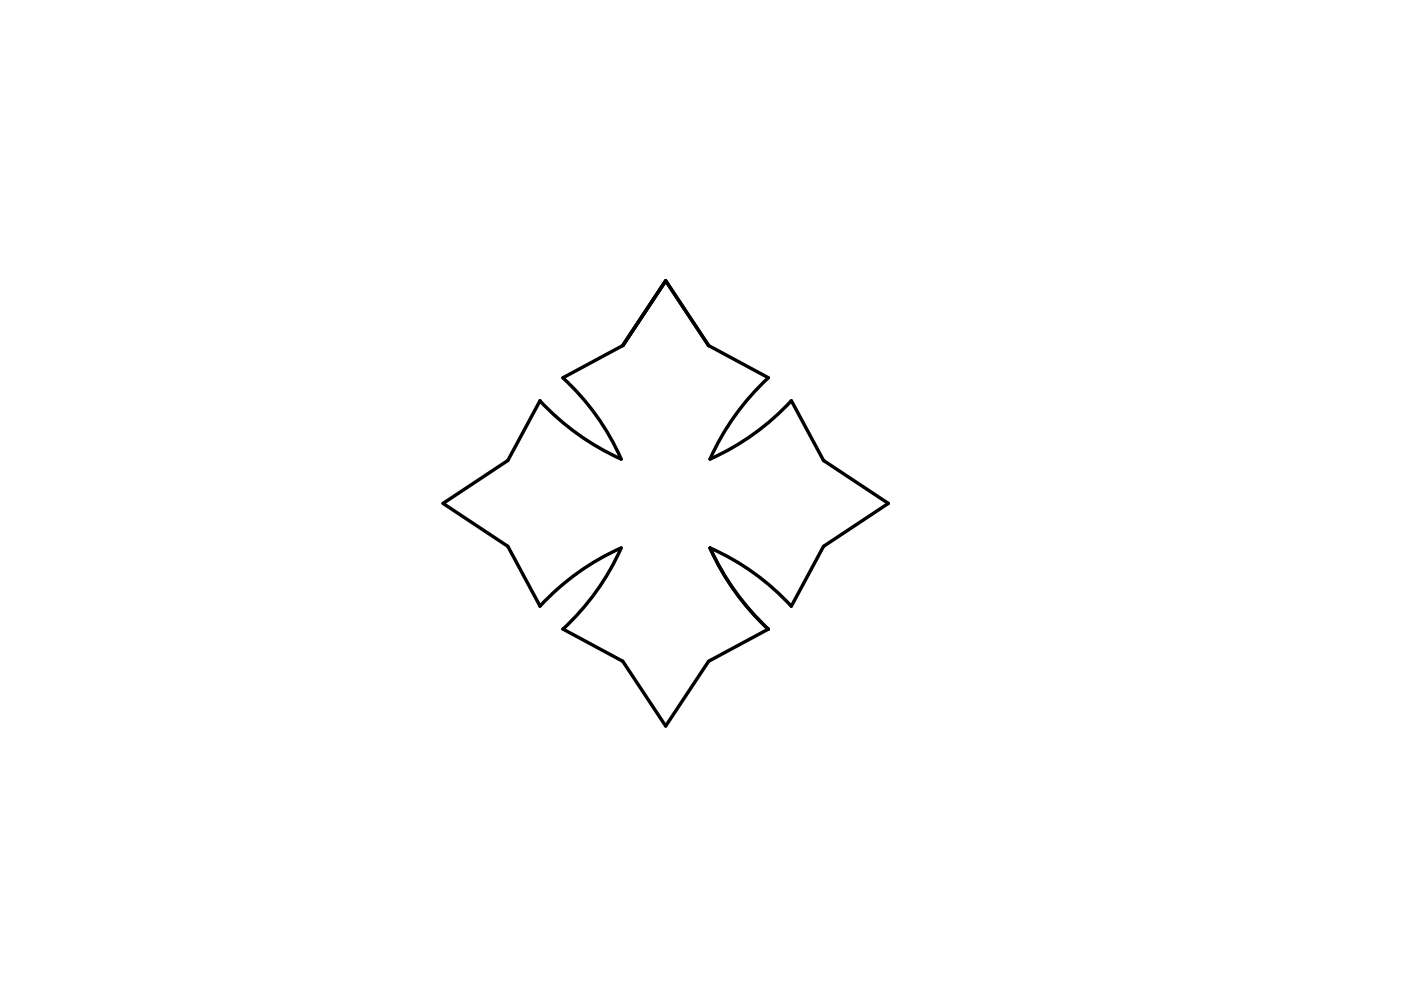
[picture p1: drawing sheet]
<svg xmlns="http://www.w3.org/2000/svg" width="297mm" height="210mm" viewBox="0 0 297 210" stroke-linecap="round" stroke-linejoin="round" font-family="sans-serif">
<path d="M119.3 80.1a51.6 51.6 0 0 1 12.4 17.2 52.8 52.8 0 0 1-17.2-12.3l-6.8 12.6-13.8 9.1 13.8 9.1 6.8 12.7a52.5 52.5 0 0 1 17.2-12.3 52.5 52.5 0 0 1-12.4 17.2M119.4 80.1l12.6-6.8 9.1-13.8 9.1 13.8 12.7 6.8M162.9 80.1a52.9 52.9 0 0 0-12.4 17.2 52.8 52.8 0 0 0 17.3-12.3l6.8 12.6 13.7 9.1-13.7 9.1-6.8 12.7a52.1 52.1 0 0 0-17.3-12.3 53.8 53.8 0 0 0 12.4 17.2M119.4 133.4l12.6 6.8 9.1 13.7 9.1-13.7 12.7-6.8" fill="none" stroke="#000" stroke-width=".72"/>
</svg>
